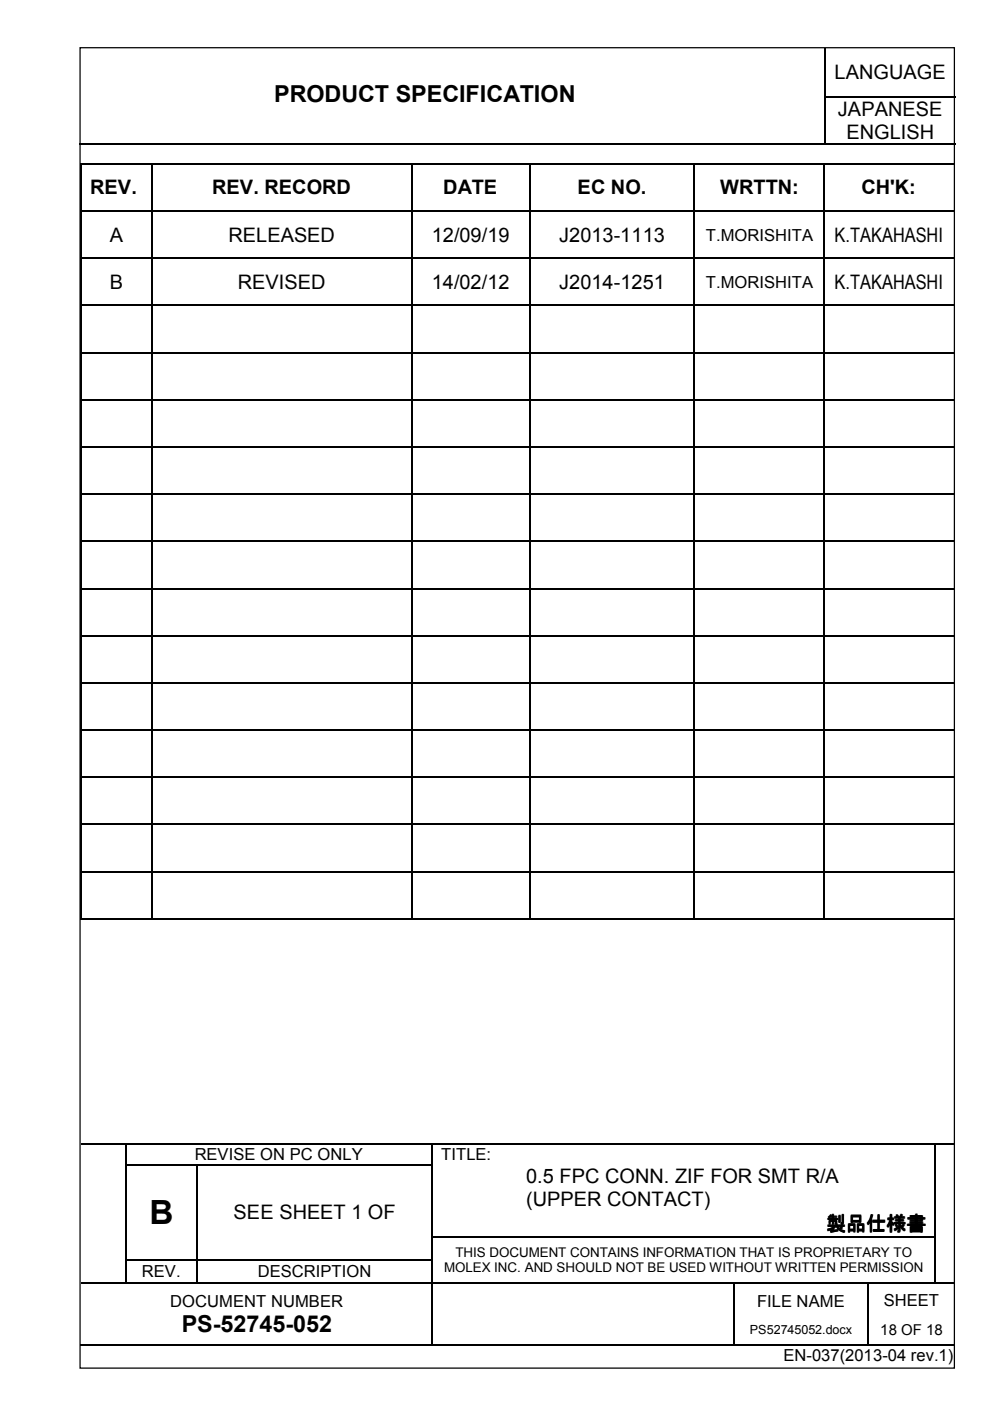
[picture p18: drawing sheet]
<svg xmlns="http://www.w3.org/2000/svg" width="210mm" height="297mm" viewBox="0 0 210 297" stroke-linecap="round" stroke-linejoin="round" font-family="sans-serif">
<defs><g id="words">
<text font-size="7.1" x="31.7" y="259.6">B</text>
<g font-size="5">
<text x="58.1" y="21.7">PRODUCT SPECIFICATION</text>
<text x="38.5" y="282.4">PS-52745-052</text>
</g>
<g font-size="4.2">
<text x="177" y="16.8">LANGUAGE</text>
<text x="177.7" y="24.6">JAPANESE</text>
<text x="179.5" y="29.4">ENGLISH</text>
<text x="19.1" y="41.2">REV.</text>
<text x="45" y="41.2">REV. RECORD</text>
<text x="94" y="41.2">DATE</text>
<text x="122.5" y="41.2">EC NO.</text>
<text x="152.7" y="41.2">WRTTN:</text>
<text x="182.6" y="41.2">CH'K:</text>
<text x="23.3" y="51.2">A</text>
<text x="48.4" y="51.2">RELEASED</text>
<text x="91.5" y="51.2">12/09/19</text>
<text x="118.6" y="51.2">J2013-1113</text>
<text x="177" y="51.2">K.TAKAHASHI</text>
<text x="23.3" y="61.3">B</text>
<text x="50.4" y="61.3">REVISED</text>
<text x="91.5" y="61.3">14/02/12</text>
<text x="118.6" y="61.3">J2014-1251</text>
<text x="177" y="61.2">K.TAKAHASHI</text>
<text x="111.5" y="250.7">0.5 FPC CONN. ZIF FOR SMT R/A</text>
<text x="111.5" y="255.6">(UPPER CONTACT)</text>
<text x="49.5" y="258.5">SEE SHEET 1 OF</text>
<text x="175.2" y="260.8">製品仕様書</text>
</g>
<g font-size="3.5">
<text x="149.6" y="51">T.MORISHITA</text>
<text x="149.6" y="61">T.MORISHITA</text>
<text x="41.3" y="246">REVISE ON PC ONLY</text>
<text x="93.6" y="246">TITLE:</text>
<text x="30.1" y="270.8">REV.</text>
<text x="54.7" y="270.8">DESCRIPTION</text>
<text x="36.1" y="277">DOCUMENT NUMBER</text>
<text x="160.5" y="277.1">FILE NAME</text>
<text x="187.4" y="276.8">SHEET</text>
<text x="166.1" y="288.6">EN-037(2013-04 rev.1)</text>
</g>
<text font-size="3.2" x="186.6" y="283">18 OF 18</text>
<g font-size="2.8">
<text x="94.1" y="269.8">MOLEX INC. AND SHOULD NOT BE USED WITHOUT WRITTEN PERMISSION</text>
<text x="96.6" y="266.5">THIS DOCUMENT CONTAINS INFORMATION THAT IS PROPRIETARY TO</text>
</g>
<text font-size="2.7" x="159" y="282.8">PS52745052.docx</text>
</g></defs>
<g fill="none" stroke="#000" stroke-width=".25">
<path d="M175 10.2v10.2M16.8 30.5h158M175 20.7v9.7M175.1 20.5h27.4M175.1 30.5h27.4M17.2 242.7h9.3M26.6 242.8v4M26.6 247.1v4.8M26.6 252.2v4.9M26.6 257.3v4.9M26.8 242.7h64.7M26.8 247h14.9"/>
<path d="M41.9 247.1v4.8M41.9 252.2v4.9M41.9 257.3v4.9M42 247h49.5M91.7 242.8v4M91.7 247.1v4.8M91.7 252.2v4.9M91.7 257.3v4.9M91.8 242.7h106.3M198.2 242.8v4M198.2 247.1v4.8M198.2 252.2v4.9"/>
<path d="M198.2 257.3v4.9M198.4 242.7h4M17.2 272h9.3M26.6 262.5v4.6M26.6 267.3v4.6M26.8 267.2h14.9M26.8 272h14.9M41.9 262.5v4.6M41.9 267.3v4.6M42 267.2h49.5M42 272h49.5M91.7 262.5v4.6"/>
<path d="M91.7 267.3v4.6M91.7 272.2v12.9M91.8 262.3h106.3M91.8 272h63.7M155.6 272.2v12.9M155.7 272h28.2M184 272.2v12.9M184.1 272h14M198.2 262.5v4.6M198.2 267.3v4.6M198.4 272h4M17 285.2h74.5"/>
<path d="M91.8 285.2h63.7M155.7 285.2h28.2M184.1 285.2h18.3"/>
</g>
<g fill="#000">
<path d="M174.8 20.4h.3v.3h-.3zM174.8 30.4h.3v.2h-.3zM26.5 242.5h.3v.3h-.3zM26.5 246.8h.3v.3h-.3zM26.5 251.9h.3v.3h-.3zM26.5 257.1h.3v.2h-.3zM41.7 246.8h.3v.3h-.3zM41.7 251.9h.3v.3h-.3zM41.7 257.1h.3v.2h-.3zM91.5 242.5h.3v.3h-.3zM91.5 246.8h.3v.3h-.3zM91.5 251.9h.3v.3h-.3z"/>
<path d="M91.5 257.1h.3v.2h-.3zM198.1 242.5h.3v.3h-.3zM198.1 246.8h.3v.3h-.3zM198.1 251.9h.3v.3h-.3zM198.1 257.1h.3v.2h-.3zM26.5 262.2h.3v.3h-.3zM26.5 267.1h.3v.2h-.3zM26.5 271.9h.3v.3h-.3zM41.7 262.2h.3v.3h-.3zM41.7 267.1h.3v.2h-.3zM41.7 271.9h.3v.3h-.3zM91.5 262.2h.3v.3h-.3z"/>
<path d="M91.5 267.1h.3v.2h-.3zM91.5 271.9h.3v.3h-.3zM155.5 271.9h.2v.3h-.2zM183.9 271.9h.2v.3h-.2zM198.1 262.2h.3v.3h-.3zM198.1 267.1h.3v.2h-.3zM198.1 271.9h.3v.3h-.3zM91.5 285.1h.3v.3h-.3zM155.5 285.1h.2v.3h-.2zM183.9 285.1h.2v.3h-.2z"/>
</g>
<g fill="#fff">
<path d="M17.2 10.2h.2v.2h-.2z" fill-rule="evenodd"/>
<path d="M55.6 15.8h112.4v9.7h-112.4z" fill-rule="evenodd"/>
</g>
<path d="M17 10.1h185.4v280h-185.4z" fill="none" stroke="#000" stroke-width=".26"/>
<g fill="#000">
<path d="M17.1 34.6h.3v.3h-.3zM32.1 34.6h.2v.3h-.2zM87.1 34.6h.3v.3h-.3zM112.1 34.6h.3v.3h-.3zM147.1 34.6h.3v.3h-.3zM174.6 34.6h.3v.3h-.3zM17.1 44.7h.3v.2h-.3zM17.1 54.7h.3v.2h-.3zM32.1 44.7h.2v.2h-.2zM32.1 54.7h.2v.2h-.2zM87.1 44.7h.3v.2h-.3zM87.1 54.7h.3v.2h-.3z"/>
<path d="M112.1 44.7h.3v.2h-.3zM112.1 54.7h.3v.2h-.3zM147.1 44.7h.3v.2h-.3zM147.1 54.7h.3v.2h-.3zM174.6 44.7h.3v.2h-.3zM174.6 54.7h.3v.2h-.3zM17.1 64.6h.3v.3h-.3zM17.1 74.6h.3v.3h-.3zM32.1 64.6h.2v.3h-.2zM32.1 74.6h.2v.3h-.2zM87.1 64.6h.3v.3h-.3zM87.1 74.6h.3v.3h-.3z"/>
<path d="M112.1 64.6h.3v.3h-.3zM112.1 74.6h.3v.3h-.3zM147.1 64.6h.3v.3h-.3zM147.1 74.6h.3v.3h-.3zM174.6 64.6h.3v.3h-.3zM174.6 74.6h.3v.3h-.3zM17.1 84.7h.3v.2h-.3zM17.1 94.7h.3v.2h-.3zM32.1 84.7h.2v.2h-.2zM32.1 94.7h.2v.2h-.2zM87.1 84.7h.3v.2h-.3zM87.1 94.7h.3v.2h-.3z"/>
<path d="M112.1 84.7h.3v.2h-.3zM112.1 94.7h.3v.2h-.3zM147.1 84.7h.3v.2h-.3zM147.1 94.7h.3v.2h-.3zM174.6 84.7h.3v.2h-.3zM174.6 94.7h.3v.2h-.3zM17.1 104.6h.3v.3h-.3zM17.1 114.6h.3v.3h-.3zM32.1 104.6h.2v.3h-.2zM32.1 114.6h.2v.3h-.2zM87.1 104.6h.3v.3h-.3zM87.1 114.6h.3v.3h-.3z"/>
<path d="M112.1 104.6h.3v.3h-.3zM112.1 114.6h.3v.3h-.3zM147.1 104.6h.3v.3h-.3zM147.1 114.6h.3v.3h-.3zM174.6 104.6h.3v.3h-.3zM174.6 114.6h.3v.3h-.3zM17.1 124.7h.3v.2h-.3zM17.1 134.7h.3v.2h-.3zM32.1 124.7h.2v.2h-.2zM32.1 134.7h.2v.2h-.2zM87.1 124.7h.3v.2h-.3zM87.1 134.7h.3v.2h-.3z"/>
<path d="M112.1 124.7h.3v.2h-.3zM112.1 134.7h.3v.2h-.3zM147.1 124.7h.3v.2h-.3zM147.1 134.7h.3v.2h-.3zM174.6 124.7h.3v.2h-.3zM174.6 134.7h.3v.2h-.3zM17.1 144.7h.3v.2h-.3zM17.1 154.7h.3v.2h-.3zM32.1 144.7h.2v.2h-.2zM32.1 154.7h.2v.2h-.2zM87.1 144.7h.3v.2h-.3zM87.1 154.7h.3v.2h-.3z"/>
<path d="M112.1 144.7h.3v.2h-.3zM112.1 154.7h.3v.2h-.3zM147.1 144.7h.3v.2h-.3zM147.1 154.7h.3v.2h-.3zM174.6 144.7h.3v.2h-.3zM174.6 154.7h.3v.2h-.3zM17.1 164.7h.3v.2h-.3zM17.1 174.7h.3v.2h-.3zM32.1 164.7h.2v.2h-.2zM32.1 174.7h.2v.2h-.2zM87.1 164.7h.3v.2h-.3zM87.1 174.7h.3v.2h-.3z"/>
<path d="M112.1 164.7h.3v.2h-.3zM112.1 174.7h.3v.2h-.3zM147.1 164.7h.3v.2h-.3zM147.1 174.7h.3v.2h-.3zM174.6 164.7h.3v.2h-.3zM174.6 174.7h.3v.2h-.3zM17.1 184.7h.3v.2h-.3zM17.1 194.7h.3v.2h-.3zM32.1 184.7h.2v.2h-.2zM32.1 194.7h.2v.2h-.2zM87.1 184.7h.3v.2h-.3zM87.1 194.7h.3v.2h-.3z"/>
<path d="M112.1 184.7h.3v.2h-.3zM112.1 194.7h.3v.2h-.3zM147.1 184.7h.3v.2h-.3zM147.1 194.7h.3v.2h-.3zM174.6 184.7h.3v.2h-.3zM174.6 194.7h.3v.2h-.3z"/>
</g>
<g fill="none" stroke="#000" stroke-width=".25">
<path d="M17.2 34.9v9.8M17.4 34.8h14.7M32.2 34.9v9.8M32.3 34.8h54.8M87.2 34.9v9.8M87.4 34.8h24.7M112.3 34.9v9.8M112.4 34.8h34.7M147.2 34.9v9.8M147.4 34.8h27.2M174.8 34.9v9.8M174.9 34.8h27.2"/>
<path d="M17.2 44.9v9.8M17.2 54.9v9.7M17.4 44.8h14.7M17.4 54.8h14.7M32.2 44.9v9.8M32.2 54.9v9.7M32.3 44.8h54.8M32.3 54.8h54.8M87.2 44.9v9.8M87.2 54.9v9.7M87.4 44.8h24.7M87.4 54.8h24.7"/>
<path d="M112.3 44.9v9.8M112.3 54.9v9.7M112.4 44.8h34.7M112.4 54.8h34.7M147.2 44.9v9.8M147.2 54.9v9.7M147.4 44.8h27.2M147.4 54.8h27.2M174.8 44.9v9.8M174.8 54.9v9.7M174.9 44.8h27.2M174.9 54.8h27.2"/>
<path d="M17.2 64.9v9.7M17.2 74.9v9.8M17.4 64.8h14.7M17.4 74.8h14.7M32.2 64.9v9.7M32.2 74.9v9.8M32.3 64.8h54.8M32.3 74.8h54.8M87.2 64.9v9.7M87.2 74.9v9.8M87.4 64.8h24.7M87.4 74.8h24.7"/>
<path d="M112.3 64.9v9.7M112.3 74.9v9.8M112.4 64.8h34.7M112.4 74.8h34.7M147.2 64.9v9.7M147.2 74.9v9.8M147.4 64.8h27.2M147.4 74.8h27.2M174.8 64.9v9.7M174.8 74.9v9.8M174.9 64.8h27.2M174.9 74.8h27.2"/>
<path d="M17.2 84.9v9.8M17.2 94.9v9.7M17.4 84.8h14.7M17.4 94.8h14.7M32.2 84.9v9.8M32.2 94.9v9.7M32.3 84.8h54.8M32.3 94.8h54.8M87.2 84.9v9.8M87.2 94.9v9.7M87.4 84.8h24.7M87.4 94.8h24.7"/>
<path d="M112.3 84.9v9.8M112.3 94.9v9.7M112.4 84.8h34.7M112.4 94.8h34.7M147.2 84.9v9.8M147.2 94.9v9.7M147.4 84.8h27.2M147.4 94.8h27.2M174.8 84.9v9.8M174.8 94.9v9.7M174.9 84.8h27.2M174.9 94.8h27.2"/>
<path d="M17.2 104.9v9.7M17.2 114.9v9.8M17.4 104.8h14.7M17.4 114.8h14.7M32.2 104.9v9.7M32.2 114.9v9.8M32.3 104.8h54.8M32.3 114.8h54.8M87.2 104.9v9.7M87.2 114.9v9.8M87.4 104.8h24.7M87.4 114.8h24.7"/>
<path d="M112.3 104.9v9.7M112.3 114.9v9.8M112.4 104.8h34.7M112.4 114.8h34.7M147.2 104.9v9.7M147.2 114.9v9.8M147.4 104.8h27.2M147.4 114.8h27.2M174.8 104.9v9.7M174.8 114.9v9.8M174.9 104.8h27.2M174.9 114.8h27.2"/>
<path d="M17.2 124.9v9.8M17.2 134.9v9.8M17.4 124.8h14.7M17.4 134.8h14.7M32.2 124.9v9.8M32.2 134.9v9.8M32.3 124.8h54.8M32.3 134.8h54.8M87.2 124.9v9.8M87.2 134.9v9.8M87.4 124.8h24.7M87.4 134.8h24.7"/>
<path d="M112.3 124.9v9.8M112.3 134.9v9.8M112.4 124.8h34.7M112.4 134.8h34.7M147.2 124.9v9.8M147.2 134.9v9.8M147.4 124.8h27.2M147.4 134.8h27.2M174.8 124.9v9.8M174.8 134.9v9.8M174.9 124.8h27.2M174.9 134.8h27.2"/>
<path d="M17.2 144.9v9.8M17.2 154.9v9.8M17.4 144.8h14.7M17.4 154.8h14.7M32.2 144.9v9.8M32.2 154.9v9.8M32.3 144.8h54.8M32.3 154.8h54.8M87.2 144.9v9.8M87.2 154.9v9.8M87.4 144.8h24.7M87.4 154.8h24.7"/>
<path d="M112.3 144.9v9.8M112.3 154.9v9.8M112.4 144.8h34.7M112.4 154.8h34.7M147.2 144.9v9.8M147.2 154.9v9.8M147.4 144.8h27.2M147.4 154.8h27.2M174.8 144.9v9.8M174.8 154.9v9.8M174.9 144.8h27.2M174.9 154.8h27.2"/>
<path d="M17.2 164.9v9.8M17.2 174.9v9.8M17.4 164.8h14.7M17.4 174.8h14.7M32.2 164.9v9.8M32.2 174.9v9.8M32.3 164.8h54.8M32.3 174.8h54.8M87.2 164.9v9.8M87.2 174.9v9.8M87.4 164.8h24.7M87.4 174.8h24.7"/>
<path d="M112.3 164.9v9.8M112.3 174.9v9.8M112.4 164.8h34.7M112.4 174.8h34.7M147.2 164.9v9.8M147.2 174.9v9.8M147.4 164.8h27.2M147.4 174.8h27.2M174.8 164.9v9.8M174.8 174.9v9.8M174.9 164.8h27.2M174.9 174.8h27.2"/>
<path d="M17.2 184.9v9.8M17.4 184.8h14.7M17.4 194.8h14.7M32.2 184.9v9.8M32.3 184.8h54.8M32.3 194.8h54.8M87.2 184.9v9.8M87.4 184.8h24.7M87.4 194.8h24.7M112.3 184.9v9.8M112.4 184.8h34.7M112.4 194.8h34.7"/>
<path d="M147.2 184.9v9.8M147.4 184.8h27.2M147.4 194.8h27.2M174.8 184.9v9.8M174.9 184.8h27.2M174.9 194.8h27.2"/>
</g>
<use href="#words"/>
</svg>
